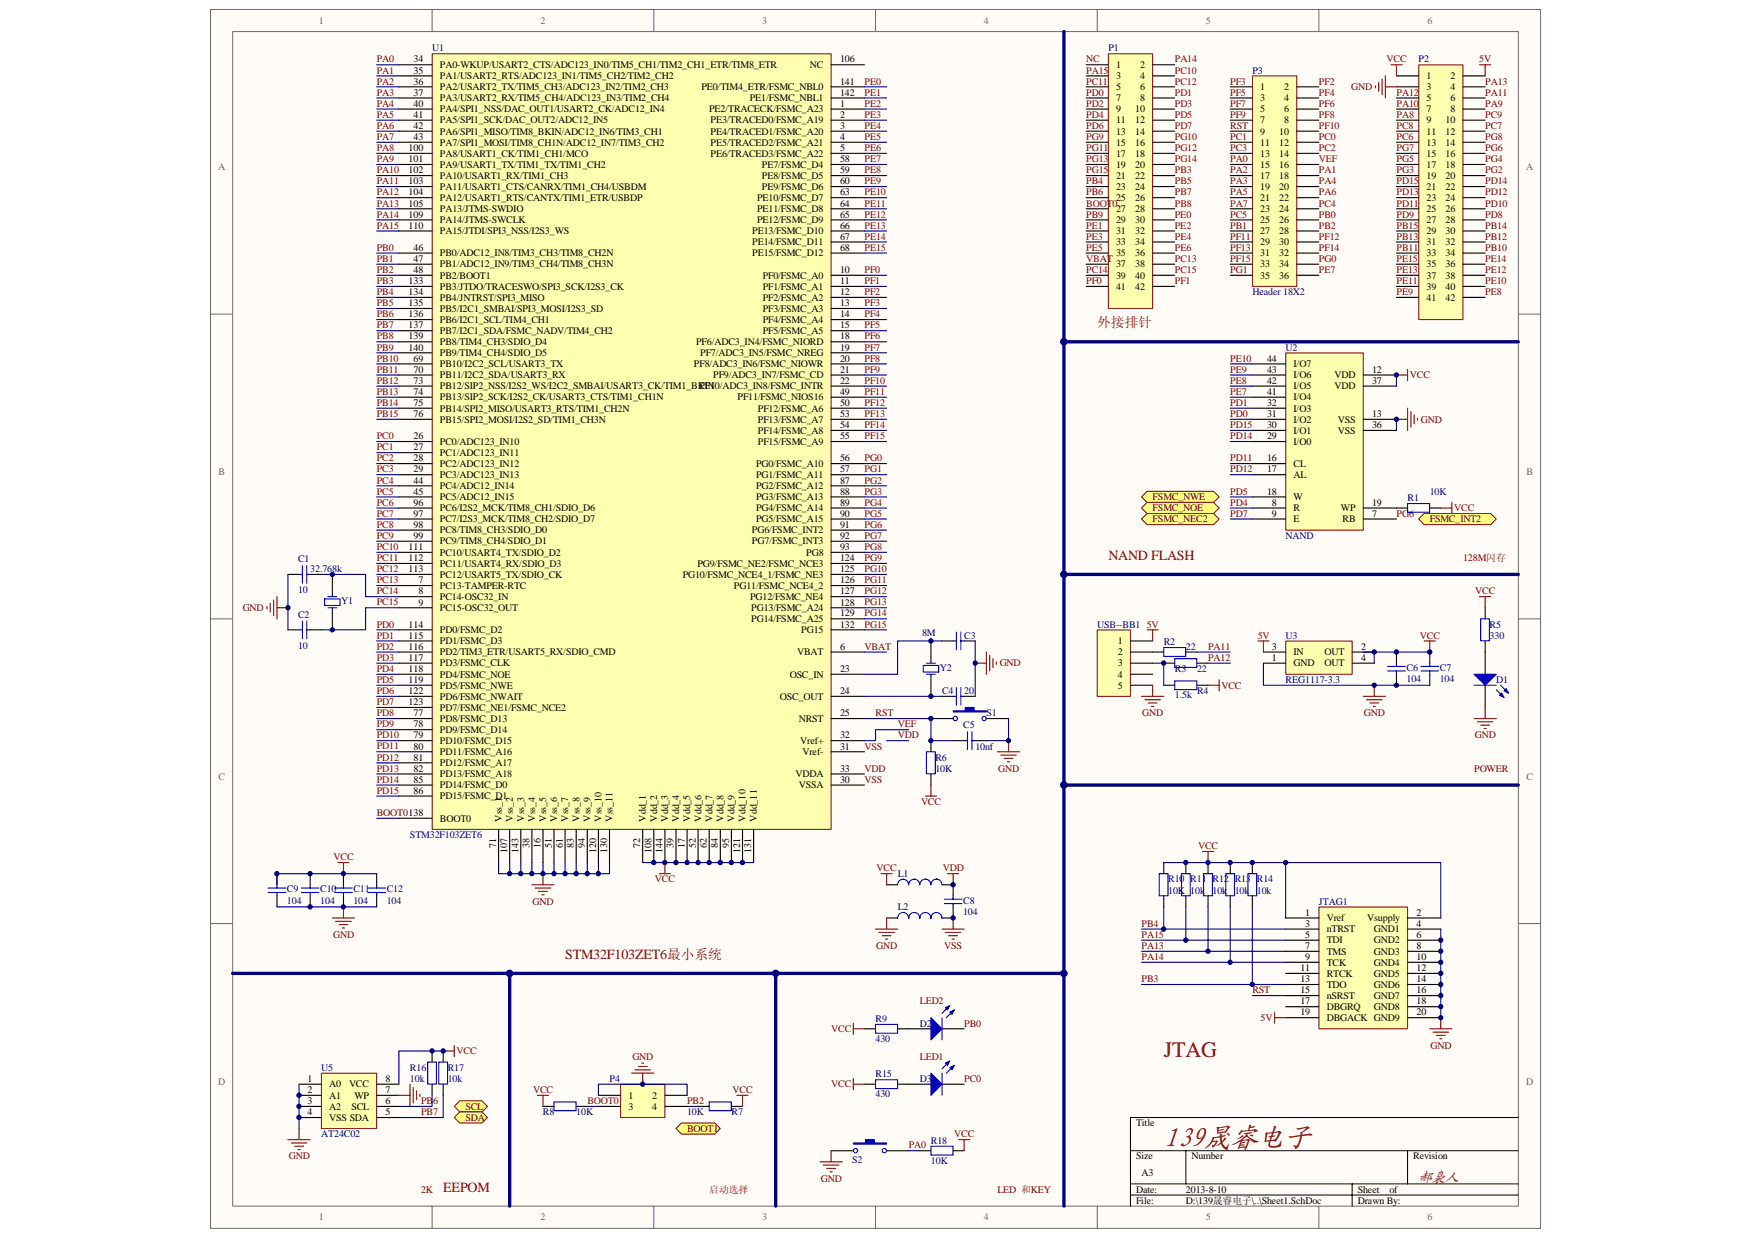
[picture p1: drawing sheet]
<svg xmlns="http://www.w3.org/2000/svg" width="297mm" height="210mm" viewBox="0 0 297 210" stroke-linecap="round" stroke-linejoin="round" font-family="sans-serif">
<defs><g id="words">
<text font-size="4.8" fill="#800000" x="197.4" y="194.5">139晟睿电子</text>
<text font-size="3.7" fill="#800000" x="197.4" y="179.3">JTAG</text>
<g font-size="2.4" fill="#800000">
<text x="188" y="95">NAND FLASH</text>
<text x="95.9" y="162.7">STM32F103ZET6最小系统</text>
<text x="75.2" y="202.1">EEPOM</text>
<text x="240.7" y="200.5">郝袅人</text>
</g>
<text font-size="2.3" fill="#800000" x="186.1" y="55.5">外接排针</text>
<g font-size="1.7" fill="#6a6a6a">
<text x="54.1" y="4">1</text>
<text x="91.7" y="4">2</text>
<text x="129.3" y="4">3</text>
<text x="166.9" y="4">4</text>
<text x="204.5" y="4">5</text>
<text x="242.1" y="4">6</text>
<text x="37" y="28.9">A</text>
<text x="258.9" y="28.9">A</text>
<text x="37" y="80.6">B</text>
<text x="258.9" y="80.6">B</text>
<text x="37" y="132.3">C</text>
<text x="258.9" y="132.3">C</text>
<text x="37" y="184">D</text>
<text x="258.9" y="184">D</text>
<text x="54.1" y="207">1</text>
<text x="91.7" y="207">2</text>
<text x="129.3" y="207">3</text>
<text x="166.9" y="207">4</text>
<text x="204.5" y="207">5</text>
<text x="242.1" y="207">6</text>
</g>
<g font-size="1.7" fill="#800000">
<text x="63.9" y="10.6">PA0</text>
<text x="184.3" y="10.6">NC</text>
<text x="199.3" y="10.6">PA14</text>
<text x="235.2" y="10.6">VCC</text>
<text x="250.9" y="10.6">5V</text>
<text x="63.9" y="12.5">PA1</text>
<text x="63.9" y="14.4">PA2</text>
<text x="63.9" y="16.2">PA3</text>
<text x="146.6" y="14.3">PE0</text>
<text x="146.6" y="16.2">PE1</text>
<text x="184.3" y="12.5">PA15</text>
<text x="184.3" y="14.4">PC11</text>
<text x="184.3" y="16.2">PD0</text>
<text x="199.3" y="12.5">PC10</text>
<text x="199.3" y="16.2">PD1</text>
<text x="199.3" y="14.4">PC12</text>
<text x="208.7" y="16.2">PF5</text>
<text x="208.7" y="14.4">PF3</text>
<text x="223.7" y="16.2">PF4</text>
<text x="223.7" y="14.4">PF2</text>
<text x="229.2" y="15.3">GND</text>
<text x="236.9" y="16.2">PA12</text>
<text x="251.9" y="16.2">PA11</text>
<text x="251.9" y="14.4">PA13</text>
<text x="63.9" y="18.1">PA4</text>
<text x="63.9" y="20">PA5</text>
<text x="63.9" y="21.9">PA6</text>
<text x="63.9" y="23.7">PA7</text>
<text x="146.6" y="18.1">PE2</text>
<text x="146.6" y="20">PE3</text>
<text x="146.6" y="21.9">PE4</text>
<text x="146.6" y="23.7">PE5</text>
<text x="184.3" y="18.1">PD2</text>
<text x="184.3" y="20">PD4</text>
<text x="184.3" y="21.9">PD6</text>
<text x="184.3" y="23.7">PG9</text>
<text x="199.3" y="18.1">PD3</text>
<text x="199.3" y="20">PD5</text>
<text x="199.3" y="21.9">PD7</text>
<text x="199.3" y="23.7">PG10</text>
<text x="208.7" y="23.7">PC1</text>
<text x="208.7" y="21.9">RST</text>
<text x="208.7" y="18.1">PF7</text>
<text x="208.7" y="20">PF9</text>
<text x="223.7" y="23.7">PC0</text>
<text x="223.7" y="18.1">PF6</text>
<text x="223.7" y="20">PF8</text>
<text x="223.7" y="21.9">PF10</text>
<text x="236.9" y="23.7">PC6</text>
<text x="236.9" y="21.9">PC8</text>
<text x="236.9" y="20">PA8</text>
<text x="236.9" y="18.1">PA10</text>
<text x="251.9" y="23.7">PG8</text>
<text x="251.9" y="21.9">PC7</text>
<text x="251.9" y="20">PC9</text>
<text x="251.9" y="18.1">PA9</text>
<text x="63.9" y="25.6">PA8</text>
<text x="63.9" y="27.5">PA9</text>
<text x="63.9" y="29.4">PA10</text>
<text x="146.6" y="25.6">PE6</text>
<text x="146.6" y="27.5">PE7</text>
<text x="146.6" y="29.4">PE8</text>
<text x="184.3" y="25.6">PG11</text>
<text x="184.3" y="27.5">PG13</text>
<text x="184.3" y="29.4">PG15</text>
<text x="199.3" y="25.6">PG12</text>
<text x="199.3" y="27.5">PG14</text>
<text x="199.3" y="29.4">PB3</text>
<text x="208.7" y="27.5">PA0</text>
<text x="208.7" y="29.4">PA2</text>
<text x="208.7" y="25.6">PC3</text>
<text x="223.7" y="27.5">VEF</text>
<text x="223.7" y="29.4">PA1</text>
<text x="223.7" y="25.6">PC2</text>
<text x="236.9" y="29.4">PG3</text>
<text x="236.9" y="27.5">PG5</text>
<text x="236.9" y="25.6">PG7</text>
<text x="251.9" y="29.4">PG2</text>
<text x="251.9" y="27.5">PG4</text>
<text x="251.9" y="25.6">PG6</text>
<text x="63.9" y="31.3">PA11</text>
<text x="63.9" y="33.1">PA12</text>
<text x="63.9" y="35">PA13</text>
<text x="146.6" y="31.3">PE9</text>
<text x="146.6" y="33.1">PE10</text>
<text x="146.6" y="35">PE11</text>
<text x="184.3" y="31.3">PB4</text>
<text x="184.3" y="33.1">PB6</text>
<text x="184.3" y="35">BOOT0</text>
<text x="199.3" y="31.3">PB5</text>
<text x="199.3" y="33.1">PB7</text>
<text x="199.3" y="35">PB8</text>
<text x="208.7" y="31.3">PA3</text>
<text x="208.7" y="33.1">PA5</text>
<text x="208.7" y="35">PA7</text>
<text x="223.7" y="31.3">PA4</text>
<text x="223.7" y="33.1">PA6</text>
<text x="223.7" y="35">PC4</text>
<text x="236.9" y="35">PD11</text>
<text x="236.9" y="33.1">PD13</text>
<text x="236.9" y="31.3">PD15</text>
<text x="251.9" y="35">PD10</text>
<text x="251.9" y="33.1">PD12</text>
<text x="251.9" y="31.3">PD14</text>
<text x="63.9" y="36.9">PA14</text>
<text x="63.9" y="38.8">PA15</text>
<text x="146.6" y="36.9">PE12</text>
<text x="146.6" y="38.8">PE13</text>
<text x="146.6" y="40.7">PE14</text>
<text x="184.3" y="40.7">PE3</text>
<text x="184.3" y="36.9">PB9</text>
<text x="184.3" y="38.8">PE1</text>
<text x="199.3" y="40.7">PE4</text>
<text x="199.3" y="38.8">PE2</text>
<text x="199.3" y="36.9">PE0</text>
<text x="208.7" y="36.9">PC5</text>
<text x="208.7" y="38.8">PB1</text>
<text x="208.7" y="40.7">PF11</text>
<text x="223.7" y="40.7">PF12</text>
<text x="223.7" y="36.9">PB0</text>
<text x="223.7" y="38.8">PB2</text>
<text x="236.9" y="40.7">PB13</text>
<text x="236.9" y="38.8">PB15</text>
<text x="236.9" y="36.9">PD9</text>
<text x="251.9" y="40.7">PB12</text>
<text x="251.9" y="38.8">PB14</text>
<text x="251.9" y="36.9">PD8</text>
<text x="63.9" y="42.5">PB0</text>
<text x="63.9" y="44.4">PB1</text>
<text x="63.9" y="46.3">PB2</text>
<text x="146.6" y="42.5">PE15</text>
<text x="146.6" y="46.3">PF0</text>
<text x="184.3" y="46.3">PC14</text>
<text x="184.3" y="44.4">VBAT</text>
<text x="184.3" y="42.5">PE5</text>
<text x="199.3" y="46.3">PC15</text>
<text x="199.3" y="42.5">PE6</text>
<text x="199.3" y="44.4">PC13</text>
<text x="208.7" y="42.5">PF13</text>
<text x="208.7" y="44.4">PF15</text>
<text x="208.7" y="46.3">PG1</text>
<text x="223.7" y="46.3">PE7</text>
<text x="223.7" y="42.5">PF14</text>
<text x="223.7" y="44.4">PG0</text>
<text x="236.9" y="46.3">PE13</text>
<text x="236.9" y="44.4">PE15</text>
<text x="236.9" y="42.5">PB11</text>
<text x="251.9" y="46.3">PE12</text>
<text x="251.9" y="44.4">PE14</text>
<text x="251.9" y="42.5">PB10</text>
<text x="63.9" y="48.2">PB3</text>
<text x="63.9" y="50.1">PB4</text>
<text x="63.9" y="51.9">PB5</text>
<text x="63.9" y="53.8">PB6</text>
<text x="146.6" y="48.2">PF1</text>
<text x="146.6" y="50.1">PF2</text>
<text x="146.6" y="51.9">PF3</text>
<text x="146.6" y="53.8">PF4</text>
<text x="184.3" y="48.2">PF0</text>
<text x="199.3" y="48.2">PF1</text>
<text x="236.9" y="50.1">PE9</text>
<text x="236.9" y="48.2">PE11</text>
<text x="251.9" y="50.1">PE8</text>
<text x="251.9" y="48.2">PE10</text>
<text x="63.9" y="55.7">PB7</text>
<text x="63.9" y="57.6">PB8</text>
<text x="63.9" y="59.5">PB9</text>
<text x="146.6" y="55.7">PF5</text>
<text x="146.6" y="57.6">PF6</text>
<text x="146.6" y="59.5">PF7</text>
<text x="63.9" y="61.3">PB10</text>
<text x="63.9" y="63.2">PB11</text>
<text x="63.9" y="65.1">PB12</text>
<text x="146.6" y="61.3">PF8</text>
<text x="146.6" y="63.2">PF9</text>
<text x="146.6" y="65.1">PF10</text>
<text x="208.7" y="65.1">PE8</text>
<text x="208.7" y="63.2">PE9</text>
<text x="208.7" y="61.3">PE10</text>
<text x="239.2" y="64.2">VCC</text>
<text x="63.9" y="67">PB13</text>
<text x="63.9" y="68.9">PB14</text>
<text x="63.9" y="70.7">PB15</text>
<text x="146.6" y="67">PF11</text>
<text x="146.6" y="68.9">PF12</text>
<text x="146.6" y="70.7">PF13</text>
<text x="208.7" y="67">PE7</text>
<text x="208.7" y="70.7">PD0</text>
<text x="208.7" y="68.9">PD1</text>
<text x="241" y="71.7">GND</text>
<text x="63.9" y="74.5">PC0</text>
<text x="63.9" y="76.4">PC1</text>
<text x="146.6" y="72.6">PF14</text>
<text x="146.6" y="74.5">PF15</text>
<text x="208.7" y="74.5">PD14</text>
<text x="208.7" y="72.6">PD15</text>
<text x="63.9" y="78.3">PC2</text>
<text x="63.9" y="80.1">PC3</text>
<text x="63.9" y="82">PC4</text>
<text x="63.9" y="83.9">PC5</text>
<text x="146.6" y="78.2">PG0</text>
<text x="146.6" y="80.1">PG1</text>
<text x="146.6" y="82">PG2</text>
<text x="146.6" y="83.9">PG3</text>
<text x="208.7" y="78.3">PD11</text>
<text x="208.7" y="80.1">PD12</text>
<text x="208.7" y="83.9">PD5</text>
<text x="63.9" y="85.8">PC6</text>
<text x="63.9" y="87.6">PC7</text>
<text x="63.9" y="89.5">PC8</text>
<text x="146.6" y="85.8">PG4</text>
<text x="146.6" y="87.6">PG5</text>
<text x="146.6" y="89.5">PG6</text>
<text x="195.5" y="88.6">FSMC_NEC2</text>
<text x="195.5" y="84.8">FSMC_NWE</text>
<text x="195.5" y="86.7">FSMC_NOE</text>
<text x="208.7" y="85.8">PD4</text>
<text x="208.7" y="87.7">PD7</text>
<text x="236.9" y="87.7">PG6</text>
<text x="242.5" y="88.6">FSMC_INT2</text>
<text x="246.7" y="86.7">VCC</text>
<text x="63.9" y="91.4">PC9</text>
<text x="63.9" y="93.3">PC10</text>
<text x="63.9" y="95.2">PC11</text>
<text x="146.6" y="91.4">PG7</text>
<text x="146.6" y="93.3">PG8</text>
<text x="146.6" y="95.2">PG9</text>
<text x="248.2" y="95.2">128M闪存</text>
<text x="63.9" y="97">PC12</text>
<text x="63.9" y="98.9">PC13</text>
<text x="63.9" y="100.8">PC14</text>
<text x="146.6" y="97">PG10</text>
<text x="146.6" y="98.9">PG11</text>
<text x="146.6" y="100.8">PG12</text>
<text x="250.3" y="100.8">VCC</text>
<text x="41.2" y="103.6">GND</text>
<text x="63.9" y="102.7">PC15</text>
<text x="63.9" y="106.4">PD0</text>
<text x="146.6" y="102.7">PG13</text>
<text x="146.6" y="104.6">PG14</text>
<text x="146.6" y="106.4">PG15</text>
<text x="194.5" y="106.4">5V</text>
<text x="63.9" y="108.3">PD1</text>
<text x="63.9" y="110.2">PD2</text>
<text x="63.9" y="112.1">PD3</text>
<text x="63.9" y="114">PD4</text>
<text x="146.6" y="110.2">VBAT</text>
<text x="169.6" y="113">GND</text>
<text x="204.9" y="110.2">PA11</text>
<text x="204.9" y="112.1">PA12</text>
<text x="213.4" y="108.3">5V</text>
<text x="240.9" y="108.3">VCC</text>
<text x="63.9" y="115.8">PD5</text>
<text x="63.9" y="117.7">PD6</text>
<text x="63.9" y="119.6">PD7</text>
<text x="207.2" y="116.8">VCC</text>
<text x="63.9" y="121.5">PD8</text>
<text x="63.9" y="123.4">PD9</text>
<text x="63.9" y="125.2">PD10</text>
<text x="148.5" y="121.5">RST</text>
<text x="152.3" y="125.2">VDD</text>
<text x="152.3" y="123.4">VEF</text>
<text x="193.8" y="121.5">GND</text>
<text x="231.4" y="121.5">GND</text>
<text x="250.2" y="125.2">GND</text>
<text x="63.9" y="127.1">PD11</text>
<text x="63.9" y="129">PD12</text>
<text x="63.9" y="130.9">PD13</text>
<text x="146.6" y="127.1">VSS</text>
<text x="146.6" y="130.9">VDD</text>
<text x="169.3" y="130.9">GND</text>
<text x="250.1" y="130.9">POWER</text>
<text x="63.9" y="132.8">PD14</text>
<text x="63.9" y="134.6">PD15</text>
<text x="146.6" y="132.8">VSS</text>
<text x="156.2" y="136.5">VCC</text>
<text x="63.9" y="138.4">BOOT0138</text>
<text x="56.6" y="145.9">VCC</text>
<text x="111.1" y="149.7">VCC</text>
<text x="148.7" y="147.8">VCC</text>
<text x="159.9" y="147.8">VDD</text>
<text x="203.2" y="144">VCC</text>
<text x="90.4" y="153.4">GND</text>
<text x="56.5" y="159.1">GND</text>
<text x="148.7" y="161">GND</text>
<text x="160.2" y="161">VSS</text>
<text x="193.7" y="157.2">PB4</text>
<text x="193.7" y="159.1">PA15</text>
<text x="193.7" y="161">PA13</text>
<text x="193.7" y="162.8">PA14</text>
<text x="193.7" y="166.6">PB3</text>
<text x="156.1" y="170.3">LED2</text>
<text x="212.5" y="168.5">RST</text>
<text x="213.8" y="173.2">5V</text>
<text x="77.4" y="178.8">VCC</text>
<text x="107.3" y="179.7">GND</text>
<text x="141" y="175">VCC</text>
<text x="156.1" y="179.7">LED1</text>
<text x="163.6" y="174.1">PB0</text>
<text x="242.7" y="177.9">GND</text>
<text x="90.4" y="185.4">VCC</text>
<text x="124.3" y="185.4">VCC</text>
<text x="141" y="184.4">VCC</text>
<text x="163.6" y="183.5">PC0</text>
<text x="71.4" y="187.3">PB6</text>
<text x="71.4" y="189.1">PB7</text>
<text x="78.9" y="188.2">SCL</text>
<text x="78.9" y="190.1">SDA</text>
<text x="99.6" y="187.3">BOOT0</text>
<text x="116.6" y="187.3">PB2</text>
<text x="116.6" y="192">BOOT1</text>
<text x="49" y="196.7">GND</text>
<text x="154.2" y="194.8">PA0</text>
<text x="161.9" y="192.9">VCC</text>
<text x="71.4" y="202.3">2K</text>
<text x="120.3" y="202.3">启动选择</text>
<text x="139.2" y="200.4">GND</text>
<text x="169.2" y="202.3">LED 和KEY</text>
</g>
<g font-size="1.7">
<text x="70.2" y="10.6">34</text>
<text x="74.6" y="11.5">PA0-WKUP/USART2_CTS/ADC123_IN0/TIM5_CH1/TIM2_CH1_ETR/TIM8_ETR</text>
<text x="137.4" y="11.5">NC</text>
<text x="142.5" y="10.6">106</text>
<text x="189.3" y="11.5">1</text>
<text x="193.4" y="11.5">2</text>
<text x="70.2" y="12.5">35</text>
<text x="70.2" y="14.4">36</text>
<text x="70.2" y="16.2">37</text>
<text x="74.6" y="13.4">PA1/USART2_RTS/ADC123_IN1/TIM5_CH2/TIM2_CH2</text>
<text x="74.6" y="15.3">PA2/USART2_TX/TIM5_CH3/ADC123_IN2/TIM2_CH3</text>
<text x="74.6" y="17.2">PA3/USART2_RX/TIM5_CH4/ADC123_IN3/TIM2_CH4</text>
<text x="119" y="15.3">PE0/TIM4_ETR/FSMC_NBL0</text>
<text x="127.2" y="17.2">PE1/FSMC_NBL1</text>
<text x="142.5" y="14.4">141</text>
<text x="142.5" y="16.2">142</text>
<text x="189.3" y="13.4">3</text>
<text x="189.3" y="15.3">5</text>
<text x="189.3" y="17.2">7</text>
<text x="193.4" y="13.4">4</text>
<text x="193.4" y="15.3">6</text>
<text x="193.4" y="17.2">8</text>
<text x="213.8" y="15.3">1</text>
<text x="213.8" y="17.2">3</text>
<text x="217.8" y="15.3">2</text>
<text x="217.8" y="17.2">4</text>
<text x="242" y="13.4">1</text>
<text x="242" y="15.3">3</text>
<text x="242" y="17.2">5</text>
<text x="246" y="13.4">2</text>
<text x="246" y="15.3">4</text>
<text x="246" y="17.2">6</text>
<text x="70.2" y="18.1">40</text>
<text x="70.2" y="20">41</text>
<text x="70.2" y="21.9">42</text>
<text x="70.2" y="23.7">43</text>
<text x="74.6" y="19">PA4/SPI1_NSS/DAC_OUT1/USART2_CK/ADC12_IN4</text>
<text x="74.6" y="20.9">PA5/SPI1_SCK/DAC_OUT2/ADC12_IN5</text>
<text x="74.6" y="22.8">PA6/SPI1_MISO/TIM8_BKIN/ADC12_IN6/TIM3_CH1</text>
<text x="120.3" y="19">PE2/TRACECK/FSMC_A23</text>
<text x="120.5" y="20.9">PE3/TRACED0/FSMC_A19</text>
<text x="120.5" y="22.8">PE4/TRACED1/FSMC_A20</text>
<text x="142.5" y="20">2</text>
<text x="142.5" y="21.9">3</text>
<text x="142.5" y="23.7">4</text>
<text x="142.5" y="18.1">1</text>
<text x="189.3" y="19">9</text>
<text x="189.3" y="20.9">11</text>
<text x="189.3" y="22.8">13</text>
<text x="192.6" y="19">10</text>
<text x="192.6" y="20.9">12</text>
<text x="192.6" y="22.8">14</text>
<text x="213.8" y="19">5</text>
<text x="213.8" y="20.9">7</text>
<text x="213.8" y="22.8">9</text>
<text x="217" y="22.8">10</text>
<text x="217.8" y="19">6</text>
<text x="217.8" y="20.9">8</text>
<text x="242" y="19">7</text>
<text x="242" y="20.9">9</text>
<text x="242" y="22.8">11</text>
<text x="245.2" y="20.9">10</text>
<text x="245.2" y="22.8">12</text>
<text x="246" y="19">8</text>
<text x="69.3" y="25.6">100</text>
<text x="69.3" y="27.5">101</text>
<text x="69.3" y="29.4">102</text>
<text x="74.6" y="24.7">PA7/SPI1_MOSI/TIM8_CH1N/ADC12_IN7/TIM3_CH2</text>
<text x="74.6" y="26.6">PA8/USART1_CK/TIM1_CH1/MCO</text>
<text x="74.6" y="28.4">PA9/USART1_TX/TIM1_TX/TIM1_CH2</text>
<text x="120.5" y="24.7">PE5/TRACED2/FSMC_A21</text>
<text x="120.5" y="26.6">PE6/TRACED3/FSMC_A22</text>
<text x="129.3" y="28.4">PE7/FSMC_D4</text>
<text x="142.5" y="25.6">5</text>
<text x="142.5" y="27.5">58</text>
<text x="142.5" y="29.4">59</text>
<text x="189.3" y="24.7">15</text>
<text x="189.3" y="26.6">17</text>
<text x="189.3" y="28.4">19</text>
<text x="192.6" y="24.7">16</text>
<text x="192.6" y="26.6">18</text>
<text x="192.6" y="28.4">20</text>
<text x="213.8" y="24.7">11</text>
<text x="213.8" y="26.6">13</text>
<text x="213.8" y="28.4">15</text>
<text x="217" y="24.7">12</text>
<text x="217" y="26.6">14</text>
<text x="217" y="28.4">16</text>
<text x="242" y="24.7">13</text>
<text x="242" y="26.6">15</text>
<text x="242" y="28.4">17</text>
<text x="245.2" y="24.7">14</text>
<text x="245.2" y="26.6">16</text>
<text x="245.2" y="28.4">18</text>
<text x="69.3" y="31.3">103</text>
<text x="69.3" y="33.1">104</text>
<text x="69.3" y="35">105</text>
<text x="74.6" y="30.3">PA10/USART1_RX/TIM1_CH3</text>
<text x="74.6" y="32.2">PA11/USART1_CTS/CANRX/TIM1_CH4/USBDM</text>
<text x="74.6" y="34.1">PA12/USART1_RTS/CANTX/TIM1_ETR/USBDP</text>
<text x="74.6" y="36">PA13/JTMS-SWDIO</text>
<text x="128.4" y="34.1">PE10/FSMC_D7</text>
<text x="128.4" y="36">PE11/FSMC_D8</text>
<text x="129.3" y="30.3">PE8/FSMC_D5</text>
<text x="129.3" y="32.2">PE9/FSMC_D6</text>
<text x="142.5" y="31.3">60</text>
<text x="142.5" y="33.1">63</text>
<text x="142.5" y="35">64</text>
<text x="189.3" y="30.3">21</text>
<text x="189.3" y="32.2">23</text>
<text x="189.3" y="34.1">25</text>
<text x="189.3" y="36">27</text>
<text x="192.6" y="30.3">22</text>
<text x="192.6" y="32.2">24</text>
<text x="192.6" y="34.1">26</text>
<text x="192.6" y="36">28</text>
<text x="213.8" y="30.3">17</text>
<text x="213.8" y="32.2">19</text>
<text x="213.8" y="34.1">21</text>
<text x="213.8" y="36">23</text>
<text x="217" y="30.3">18</text>
<text x="217" y="32.2">20</text>
<text x="217" y="34.1">22</text>
<text x="217" y="36">24</text>
<text x="242" y="30.3">19</text>
<text x="242" y="32.2">21</text>
<text x="242" y="34.1">23</text>
<text x="242" y="36">25</text>
<text x="245.2" y="30.3">20</text>
<text x="245.2" y="32.2">22</text>
<text x="245.2" y="34.1">24</text>
<text x="245.2" y="36">26</text>
<text x="69.3" y="36.9">109</text>
<text x="69.3" y="38.8">110</text>
<text x="74.6" y="37.8">PA14/JTMS-SWCLK</text>
<text x="74.6" y="39.7">PA15/JTDI/SPI3_NSS/I2S3_WS</text>
<text x="127.6" y="39.7">PE13/FSMC_D10</text>
<text x="127.6" y="41.6">PE14/FSMC_D11</text>
<text x="128.4" y="37.8">PE12/FSMC_D9</text>
<text x="142.5" y="36.9">65</text>
<text x="142.5" y="38.8">66</text>
<text x="142.5" y="40.7">67</text>
<text x="189.3" y="37.8">29</text>
<text x="189.3" y="39.7">31</text>
<text x="189.3" y="41.6">33</text>
<text x="192.6" y="37.8">30</text>
<text x="192.6" y="39.7">32</text>
<text x="192.6" y="41.6">34</text>
<text x="213.8" y="37.8">25</text>
<text x="213.8" y="39.7">27</text>
<text x="213.8" y="41.6">29</text>
<text x="217" y="37.8">26</text>
<text x="217" y="39.7">28</text>
<text x="217" y="41.6">30</text>
<text x="242" y="37.8">27</text>
<text x="242" y="39.7">29</text>
<text x="242" y="41.6">31</text>
<text x="245.2" y="37.8">28</text>
<text x="245.2" y="39.7">30</text>
<text x="245.2" y="41.6">32</text>
<text x="70.2" y="42.5">46</text>
<text x="70.2" y="44.4">47</text>
<text x="70.2" y="46.3">48</text>
<text x="74.6" y="43.5">PB0/ADC12_IN8/TIM3_CH3/TIM8_CH2N</text>
<text x="74.6" y="45.4">PB1/ADC12_IN9/TIM3_CH4/TIM8_CH3N</text>
<text x="74.6" y="47.2">PB2/BOOT1</text>
<text x="127.6" y="43.5">PE15/FSMC_D12</text>
<text x="129.4" y="47.2">PF0/FSMC_A0</text>
<text x="142.5" y="46.3">10</text>
<text x="142.5" y="42.5">68</text>
<text x="189.3" y="43.5">35</text>
<text x="189.3" y="45.4">37</text>
<text x="189.3" y="47.2">39</text>
<text x="192.6" y="43.5">36</text>
<text x="192.6" y="45.4">38</text>
<text x="192.6" y="47.2">40</text>
<text x="213.8" y="43.5">31</text>
<text x="213.8" y="45.4">33</text>
<text x="213.8" y="47.2">35</text>
<text x="217" y="43.5">32</text>
<text x="217" y="45.4">34</text>
<text x="217" y="47.2">36</text>
<text x="242" y="43.5">33</text>
<text x="242" y="45.4">35</text>
<text x="242" y="47.2">37</text>
<text x="245.2" y="43.5">34</text>
<text x="245.2" y="45.4">36</text>
<text x="245.2" y="47.2">38</text>
<text x="69.3" y="48.2">133</text>
<text x="69.3" y="50.1">134</text>
<text x="69.3" y="51.9">135</text>
<text x="69.3" y="53.8">136</text>
<text x="74.6" y="49.1">PB3/JTDO/TRACESWO/SPI3_SCK/I2S3_CK</text>
<text x="74.6" y="51">PB4/JNTRST/SPI3_MISO</text>
<text x="74.6" y="52.9">PB5/I2C1_SMBAI/SPI3_MOSI/I2S3_SD</text>
<text x="129.4" y="49.1">PF1/FSMC_A1</text>
<text x="129.4" y="51">PF2/FSMC_A2</text>
<text x="129.4" y="52.9">PF3/FSMC_A3</text>
<text x="142.5" y="48.2">11</text>
<text x="142.5" y="50.1">12</text>
<text x="142.5" y="51.9">13</text>
<text x="142.5" y="53.8">14</text>
<text x="189.3" y="49.1">41</text>
<text x="192.6" y="49.1">42</text>
<text x="242" y="49.1">39</text>
<text x="242" y="51">41</text>
<text x="245.2" y="49.1">40</text>
<text x="245.2" y="51">42</text>
<text x="69.3" y="55.7">137</text>
<text x="69.3" y="57.6">139</text>
<text x="69.3" y="59.5">140</text>
<text x="74.6" y="54.8">PB6/I2C1_SCL/TIM4_CH1</text>
<text x="74.6" y="56.6">PB7/I2C1_SDA/FSMC_NADV/TIM4_CH2</text>
<text x="74.6" y="58.5">PB8/TIM4_CH3/SDIO_D4</text>
<text x="118.1" y="58.5">PF6/ADC3_IN4/FSMC_NIORD</text>
<text x="129.4" y="54.8">PF4/FSMC_A4</text>
<text x="129.4" y="56.6">PF5/FSMC_A5</text>
<text x="142.5" y="59.5">19</text>
<text x="142.5" y="57.6">18</text>
<text x="142.5" y="55.7">15</text>
<text x="70.2" y="61.3">69</text>
<text x="70.2" y="63.2">70</text>
<text x="70.2" y="65.1">73</text>
<text x="74.6" y="62.3">PB10/I2C2_SCL/USART3_TX</text>
<text x="74.6" y="64.2">PB11/I2C2_SDA/USART3_RX</text>
<text x="74.6" y="60.4">PB9/TIM4_CH4/SDIO_D5</text>
<text x="117.7" y="62.3">PF8/ADC3_IN6/FSMC_NIOWR</text>
<text x="118.8" y="60.4">PF7/ADC3_IN5/FSMC_NREG</text>
<text x="121" y="64.2">PF9/ADC3_IN7/FSMC_CD</text>
<text x="142.5" y="63.2">21</text>
<text x="142.5" y="65.1">22</text>
<text x="142.5" y="61.3">20</text>
<text x="214.9" y="65.1">42</text>
<text x="214.9" y="63.2">43</text>
<text x="214.9" y="61.3">44</text>
<text x="219.4" y="64.2">I/O6</text>
<text x="219.4" y="62.3">I/O7</text>
<text x="226.4" y="64.2">VDD</text>
<text x="232.8" y="63.2">12</text>
<text x="232.8" y="65.1">37</text>
<text x="70.2" y="67">74</text>
<text x="70.2" y="68.9">75</text>
<text x="70.2" y="70.7">76</text>
<text x="74.6" y="66">PB12/SIP2_NSS/I2S2_WS/I2C2_SMBAI/USART3_CK/TIM1_BKIN</text>
<text x="74.6" y="67.9">PB13/SIP2_SCK/I2S2_CK/USART3_CTS/TIM1_CH1N</text>
<text x="74.6" y="69.8">PB14/SPI2_MISO/USART3_RTS/TIM1_CH2N</text>
<text x="74.6" y="71.7">PB15/SPI2_MOSI/I2S2_SD/TIM1_CH3N</text>
<text x="118.6" y="66">PF10/ADC3_IN8/FSMC_INTR</text>
<text x="125.1" y="67.9">PF11/FSMC_NIOS16</text>
<text x="128.6" y="69.8">PF12/FSMC_A6</text>
<text x="128.6" y="71.7">PF13/FSMC_A7</text>
<text x="142.5" y="67">49</text>
<text x="142.5" y="68.9">50</text>
<text x="142.5" y="70.7">53</text>
<text x="214.9" y="70.7">31</text>
<text x="214.9" y="68.9">32</text>
<text x="214.9" y="67">41</text>
<text x="219.4" y="71.7">I/O2</text>
<text x="219.4" y="69.8">I/O3</text>
<text x="219.4" y="67.9">I/O4</text>
<text x="219.4" y="66">I/O5</text>
<text x="226.4" y="66">VDD</text>
<text x="226.9" y="71.7">VSS</text>
<text x="232.8" y="70.7">13</text>
<text x="70.2" y="74.5">26</text>
<text x="70.2" y="76.4">27</text>
<text x="74.6" y="75.4">PC0/ADC123_IN10</text>
<text x="74.6" y="77.3">PC1/ADC123_IN11</text>
<text x="128.6" y="73.6">PF14/FSMC_A8</text>
<text x="128.6" y="75.4">PF15/FSMC_A9</text>
<text x="142.5" y="72.6">54</text>
<text x="142.5" y="74.5">55</text>
<text x="214.9" y="74.5">29</text>
<text x="214.9" y="72.6">30</text>
<text x="219.4" y="75.4">I/O0</text>
<text x="219.4" y="73.6">I/O1</text>
<text x="226.9" y="73.6">VSS</text>
<text x="232.8" y="72.6">36</text>
<text x="70.2" y="78.3">28</text>
<text x="70.2" y="80.1">29</text>
<text x="70.2" y="82">44</text>
<text x="70.2" y="83.9">45</text>
<text x="74.6" y="79.2">PC2/ADC123_IN12</text>
<text x="74.6" y="81.1">PC3/ADC123_IN13</text>
<text x="74.6" y="83">PC4/ADC12_IN14</text>
<text x="128.3" y="79.2">PG0/FSMC_A10</text>
<text x="128.3" y="81.1">PG1/FSMC_A11</text>
<text x="128.3" y="83">PG2/FSMC_A12</text>
<text x="142.5" y="78.3">56</text>
<text x="142.5" y="80.1">57</text>
<text x="142.5" y="82">87</text>
<text x="142.5" y="83.9">88</text>
<text x="214.9" y="78.3">16</text>
<text x="214.9" y="80.1">17</text>
<text x="214.9" y="83.9">18</text>
<text x="219.4" y="79.2">CL</text>
<text x="219.4" y="81.1">AL</text>
<text x="70.2" y="85.8">96</text>
<text x="70.2" y="87.7">97</text>
<text x="70.2" y="89.5">98</text>
<text x="74.6" y="84.8">PC5/ADC12_IN15</text>
<text x="74.6" y="86.7">PC6/I2S2_MCK/TIM8_CH1/SDIO_D6</text>
<text x="74.6" y="88.6">PC7/I2S3_MCK/TIM8_CH2/SDIO_D7</text>
<text x="128.3" y="84.8">PG3/FSMC_A13</text>
<text x="128.3" y="86.7">PG4/FSMC_A14</text>
<text x="128.3" y="88.6">PG5/FSMC_A15</text>
<text x="142.5" y="89.5">91</text>
<text x="142.5" y="85.8">89</text>
<text x="142.5" y="87.7">90</text>
<text x="215.8" y="85.8">8</text>
<text x="215.8" y="87.7">9</text>
<text x="219.4" y="84.8">W</text>
<text x="219.4" y="86.7">R</text>
<text x="219.4" y="88.6">E</text>
<text x="227.5" y="86.7">WP</text>
<text x="227.7" y="88.6">RB</text>
<text x="232.8" y="87.7">7</text>
<text x="232.8" y="85.8">19</text>
<text x="69.3" y="93.3">111</text>
<text x="69.3" y="95.2">112</text>
<text x="70.2" y="91.4">99</text>
<text x="74.6" y="90.5">PC8/TIM8_CH3/SDIO_D0</text>
<text x="74.6" y="92.4">PC9/TIM8_CH4/SDIO_D1</text>
<text x="74.6" y="94.2">PC10/USART4_TX/SDIO_D2</text>
<text x="127.6" y="90.5">PG6/FSMC_INT2</text>
<text x="127.6" y="92.4">PG7/FSMC_INT3</text>
<text x="136.8" y="94.2">PG8</text>
<text x="142.5" y="91.4">92</text>
<text x="142.5" y="93.3">93</text>
<text x="142.5" y="95.2">124</text>
<text x="69.3" y="97">113</text>
<text x="71" y="98.9">7</text>
<text x="71" y="100.8">8</text>
<text x="74.6" y="99.9">PC13-TAMPER-RTC</text>
<text x="74.6" y="101.7">PC14-OSC32_IN</text>
<text x="74.6" y="96.1">PC11/USART4_RX/SDIO_D3</text>
<text x="74.6" y="98">PC12/USART5_TX/SDIO_CK</text>
<text x="115.8" y="98">PG10/FSMC_NCE4_1/FSMC_NE3</text>
<text x="118.3" y="96.1">PG9/FSMC_NE2/FSMC_NCE3</text>
<text x="124.5" y="99.9">PG11/FSMC_NCE4_2</text>
<text x="127.3" y="101.7">PG12/FSMC_NE4</text>
<text x="142.5" y="100.8">127</text>
<text x="142.5" y="98.9">126</text>
<text x="142.5" y="97">125</text>
<text x="69.3" y="106.4">114</text>
<text x="71" y="102.7">9</text>
<text x="74.6" y="103.6">PC15-OSC32_OUT</text>
<text x="74.6" y="107.4">PD0/FSMC_D2</text>
<text x="127.4" y="103.6">PG13/FSMC_A24</text>
<text x="127.4" y="105.5">PG14/FSMC_A25</text>
<text x="135.9" y="107.4">PG15</text>
<text x="142.5" y="102.7">128</text>
<text x="142.5" y="104.6">129</text>
<text x="142.5" y="106.4">132</text>
<text x="69.3" y="108.3">115</text>
<text x="69.3" y="110.2">116</text>
<text x="69.3" y="112.1">117</text>
<text x="69.3" y="114">118</text>
<text x="74.6" y="109.3">PD1/FSMC_D3</text>
<text x="74.6" y="111.1">PD2/TIM3_ETR/USART5_RX/SDIO_CMD</text>
<text x="74.6" y="113">PD3/FSMC_CLK</text>
<text x="135.2" y="111.1">VBAT</text>
<text x="142.5" y="110.2">6</text>
<text x="142.5" y="114">23</text>
<text x="189.6" y="109.3">1</text>
<text x="189.6" y="111.1">2</text>
<text x="189.6" y="113">3</text>
<text x="215.8" y="112.1">1</text>
<text x="215.8" y="110.2">3</text>
<text x="219.4" y="113">GND</text>
<text x="219.4" y="111.1">IN</text>
<text x="224.7" y="111.1">OUT</text>
<text x="224.7" y="113">OUT</text>
<text x="230.9" y="110.2">2</text>
<text x="230.9" y="112.1">4</text>
<text x="69.3" y="115.8">119</text>
<text x="69.3" y="117.7">122</text>
<text x="69.3" y="119.6">123</text>
<text x="74.6" y="114.9">PD4/FSMC_NOE</text>
<text x="74.6" y="116.8">PD5/FSMC_NWE</text>
<text x="74.6" y="118.7">PD6/FSMC_NWAIT</text>
<text x="132.3" y="118.7">OSC_OUT</text>
<text x="134" y="114.9">OSC_IN</text>
<text x="142.5" y="117.7">24</text>
<text x="189.6" y="114.9">4</text>
<text x="189.6" y="116.8">5</text>
<text x="70.2" y="121.5">77</text>
<text x="70.2" y="123.4">78</text>
<text x="70.2" y="125.2">79</text>
<text x="74.6" y="122.4">PD8/FSMC_D13</text>
<text x="74.6" y="124.3">PD9/FSMC_D14</text>
<text x="74.6" y="120.5">PD7/FSMC_NE1/FSMC_NCE2</text>
<text x="135.5" y="122.4">NRST</text>
<text x="142.5" y="121.5">25</text>
<text x="142.5" y="125.2">32</text>
<text x="70.2" y="127.1">80</text>
<text x="70.2" y="129">81</text>
<text x="70.2" y="130.9">82</text>
<text x="74.6" y="126.2">PD10/FSMC_D15</text>
<text x="74.6" y="128.1">PD11/FSMC_A16</text>
<text x="74.6" y="129.9">PD12/FSMC_A17</text>
<text x="74.6" y="131.8">PD13/FSMC_A18</text>
<text x="135" y="131.8">VDDA</text>
<text x="135.7" y="126.2">Vref+</text>
<text x="136.1" y="128.1">Vref-</text>
<text x="142.5" y="130.9">33</text>
<text x="142.5" y="127.1">31</text>
<text x="70.2" y="132.8">85</text>
<text x="70.2" y="134.6">86</text>
<text x="74.6" y="133.7">PD14/FSMC_D0</text>
<text x="74.6" y="135.6">PD15/FSMC_D1</text>
<text x="135.5" y="133.7">VSSA</text>
<text x="142.5" y="132.8">30</text>
<text x="74.6" y="139.3">BOOT0</text>
<text x="84.2" y="143.9" transform="rotate(-90 84.2 143.9)">71</text>
<text x="85.1" y="139.4" transform="rotate(-90 85.1 139.4)">Vss_1</text>
<text x="87" y="139.4" transform="rotate(-90 87 139.4)">Vss_2</text>
<text x="88.9" y="139.4" transform="rotate(-90 88.9 139.4)">Vss_3</text>
<text x="89.8" y="143.9" transform="rotate(-90 89.8 143.9)">38</text>
<text x="90.8" y="139.4" transform="rotate(-90 90.8 139.4)">Vss_4</text>
<text x="91.7" y="143.9" transform="rotate(-90 91.7 143.9)">16</text>
<text x="92.6" y="139.4" transform="rotate(-90 92.6 139.4)">Vss_5</text>
<text x="93.6" y="143.9" transform="rotate(-90 93.6 143.9)">51</text>
<text x="94.5" y="139.4" transform="rotate(-90 94.5 139.4)">Vss_6</text>
<text x="95.5" y="143.9" transform="rotate(-90 95.5 143.9)">61</text>
<text x="96.4" y="139.4" transform="rotate(-90 96.4 139.4)">Vss_7</text>
<text x="97.3" y="143.9" transform="rotate(-90 97.3 143.9)">83</text>
<text x="98.3" y="139.4" transform="rotate(-90 98.3 139.4)">Vss_8</text>
<text x="99.2" y="143.9" transform="rotate(-90 99.2 143.9)">94</text>
<text x="100.2" y="139.4" transform="rotate(-90 100.2 139.4)">Vss_9</text>
<text x="102" y="139.4" transform="rotate(-90 102 139.4)">Vss_10</text>
<text x="103.9" y="139.4" transform="rotate(-90 103.9 139.4)">Vss_11</text>
<text x="108.6" y="143.9" transform="rotate(-90 108.6 143.9)">72</text>
<text x="109.6" y="139.4" transform="rotate(-90 109.6 139.4)">Vdd_1</text>
<text x="111.5" y="139.4" transform="rotate(-90 111.5 139.4)">Vdd_2</text>
<text x="113.3" y="139.4" transform="rotate(-90 113.3 139.4)">Vdd_3</text>
<text x="114.3" y="143.9" transform="rotate(-90 114.3 143.9)">39</text>
<text x="115.2" y="139.4" transform="rotate(-90 115.2 139.4)">Vdd_4</text>
<text x="116.2" y="143.9" transform="rotate(-90 116.2 143.9)">17</text>
<text x="117.1" y="139.4" transform="rotate(-90 117.1 139.4)">Vdd_5</text>
<text x="118" y="143.9" transform="rotate(-90 118 143.9)">52</text>
<text x="119" y="139.4" transform="rotate(-90 119 139.4)">Vdd_6</text>
<text x="119.9" y="143.9" transform="rotate(-90 119.9 143.9)">62</text>
<text x="120.9" y="139.4" transform="rotate(-90 120.9 139.4)">Vdd_7</text>
<text x="121.8" y="143.9" transform="rotate(-90 121.8 143.9)">84</text>
<text x="122.7" y="139.4" transform="rotate(-90 122.7 139.4)">Vdd_8</text>
<text x="123.7" y="143.9" transform="rotate(-90 123.7 143.9)">95</text>
<text x="124.6" y="139.4" transform="rotate(-90 124.6 139.4)">Vdd_9</text>
<text x="126.5" y="139.4" transform="rotate(-90 126.5 139.4)">Vdd_10</text>
<text x="128.4" y="139.4" transform="rotate(-90 128.4 139.4)">Vdd_11</text>
<text x="86.1" y="144.7" transform="rotate(-90 86.1 144.7)">107</text>
<text x="87.9" y="144.7" transform="rotate(-90 87.9 144.7)">143</text>
<text x="101.1" y="144.7" transform="rotate(-90 101.1 144.7)">120</text>
<text x="103" y="144.7" transform="rotate(-90 103 144.7)">130</text>
<text x="110.5" y="144.7" transform="rotate(-90 110.5 144.7)">108</text>
<text x="112.4" y="144.7" transform="rotate(-90 112.4 144.7)">144</text>
<text x="125.6" y="144.7" transform="rotate(-90 125.6 144.7)">121</text>
<text x="127.4" y="144.7" transform="rotate(-90 127.4 144.7)">131</text>
<text x="221.4" y="155.3">1</text>
<text x="240.3" y="155.3">2</text>
<text x="221.4" y="157.2">3</text>
<text x="221.4" y="159.1">5</text>
<text x="221.4" y="161">7</text>
<text x="225.1" y="156.3">Vref</text>
<text x="225.1" y="158.1">nTRST</text>
<text x="225.1" y="160">TDI</text>
<text x="225.1" y="161.9">TMS</text>
<text x="231.9" y="156.3">Vsupply</text>
<text x="233.1" y="158.1">GND1</text>
<text x="233.1" y="160">GND2</text>
<text x="233.1" y="161.9">GND3</text>
<text x="240.3" y="157.2">4</text>
<text x="240.3" y="159.1">6</text>
<text x="240.3" y="161">8</text>
<text x="220.6" y="164.7">11</text>
<text x="220.6" y="166.6">13</text>
<text x="221.4" y="162.8">9</text>
<text x="225.1" y="163.8">TCK</text>
<text x="225.1" y="165.7">RTCK</text>
<text x="225.1" y="167.5">TDO</text>
<text x="233.1" y="163.8">GND4</text>
<text x="233.1" y="165.7">GND5</text>
<text x="233.1" y="167.5">GND6</text>
<text x="240.3" y="162.8">10</text>
<text x="240.3" y="164.7">12</text>
<text x="240.3" y="166.6">14</text>
<text x="220.6" y="168.5">15</text>
<text x="220.6" y="170.3">17</text>
<text x="220.6" y="172.2">19</text>
<text x="225.1" y="169.4">nSRST</text>
<text x="225.1" y="171.3">DBGRQ</text>
<text x="225.1" y="173.2">DBGACK GND9</text>
<text x="233.1" y="169.4">GND7</text>
<text x="233.1" y="171.3">GND8</text>
<text x="240.3" y="168.5">16</text>
<text x="240.3" y="170.3">18</text>
<text x="240.3" y="172.2">20</text>
<text x="52.2" y="183.5">1</text>
<text x="52.2" y="185.4">2</text>
<text x="55.8" y="184.4">A0</text>
<text x="59.2" y="184.4">VCC</text>
<text x="65.4" y="185.4">7</text>
<text x="65.4" y="183.5">8</text>
<text x="52.2" y="187.3">3</text>
<text x="52.2" y="189.1">4</text>
<text x="55.8" y="186.3">A1</text>
<text x="55.8" y="188.2">A2</text>
<text x="55.8" y="190.1">VSS SDA</text>
<text x="59.6" y="188.2">SCL</text>
<text x="60.1" y="186.3">WP</text>
<text x="65.4" y="187.3">6</text>
<text x="65.4" y="189.1">5</text>
<text x="106.6" y="186.3">1</text>
<text x="106.6" y="188.2">3</text>
<text x="110.7" y="186.3">2</text>
<text x="110.7" y="188.2">4</text>
<text x="192.7" y="191">Title</text>
<text x="192.7" y="196.7">Size</text>
<text x="202.1" y="196.7">Number</text>
<text x="239.7" y="196.7">Revision</text>
<text x="192.7" y="202.3">Date:</text>
<text x="193.7" y="199.5">A3</text>
<text x="201.2" y="202.3">2013-8-10</text>
<text x="230.3" y="202.3">Sheet</text>
<text x="235.7" y="202.3">of</text>
<text x="192.7" y="204.2">File:</text>
<text x="201.2" y="204.2">D:\139晟睿电子\..\Sheet1.SchDoc</text>
<text x="230.3" y="204.2">Drawn By:</text>
</g>
<g font-size="1.7" fill="#000080">
<text x="73.3" y="8.7">U1</text>
<text x="188" y="8.7">P1</text>
<text x="240.7" y="10.6">P2</text>
<text x="212.5" y="12.5">P3</text>
<text x="212.5" y="50.1">Header 18X2</text>
<text x="218.1" y="59.5">U2</text>
<text x="242.5" y="83.9">10K</text>
<text x="238.8" y="85">R1</text>
<text x="50.6" y="95.4">C1</text>
<text x="218.1" y="91.4">NAND</text>
<text x="50.6" y="100.6">10</text>
<text x="52.6" y="97">32.768k</text>
<text x="50.6" y="104.8">C2</text>
<text x="57.9" y="102.5">Y1</text>
<text x="156.4" y="108">8M</text>
<text x="186.1" y="106.4">USB--BB1</text>
<text x="252.7" y="106.4">R5</text>
<text x="50.6" y="110">10</text>
<text x="159.4" y="113.8">Y2</text>
<text x="163.6" y="108.3">C3</text>
<text x="197.4" y="109.5">R2</text>
<text x="199.3" y="114">R3</text>
<text x="201.2" y="110.2">22</text>
<text x="203.1" y="114">22</text>
<text x="218.1" y="108.3">U3</text>
<text x="238.6" y="113.8">C6</text>
<text x="244.2" y="113.8">C7</text>
<text x="252.7" y="108.3">330</text>
<text x="159.8" y="117.7">C4</text>
<text x="163.6" y="117.7">20</text>
<text x="199.3" y="118.5">1.5k</text>
<text x="203.1" y="117.7">R4</text>
<text x="218.1" y="115.8">REG1117-3.3</text>
<text x="238.6" y="115.7">104</text>
<text x="244.2" y="115.7">104</text>
<text x="253.8" y="115.8">D1</text>
<text x="163.4" y="123.5">C5</text>
<text x="167.3" y="121.5">S1</text>
<text x="158.7" y="130.9">10K</text>
<text x="158.7" y="129">R6</text>
<text x="165.5" y="127.1">10nf</text>
<text x="69.6" y="142.2">STM32F103ZET6</text>
<text x="152.3" y="148.7">L1</text>
<text x="198.2" y="149.7">R10</text>
<text x="201.9" y="149.7">R11</text>
<text x="205.7" y="149.7">R12</text>
<text x="209.5" y="149.7">R13</text>
<text x="213.2" y="149.7">R14</text>
<text x="48.7" y="153.2">104</text>
<text x="48.7" y="151.4">C9</text>
<text x="54.3" y="153.2">104</text>
<text x="54.3" y="151.4">C10</text>
<text x="60" y="153.2">104</text>
<text x="60" y="151.4">C11</text>
<text x="65.6" y="153.2">104</text>
<text x="65.6" y="151.4">C12</text>
<text x="152.3" y="154.4">L2</text>
<text x="163.4" y="155.1">104</text>
<text x="163.4" y="153.2">C8</text>
<text x="198.2" y="151.6">10K</text>
<text x="201.9" y="151.6">10k</text>
<text x="205.7" y="151.6">10k</text>
<text x="209.5" y="151.6">10k</text>
<text x="213.2" y="151.6">10k</text>
<text x="223.7" y="153.4">JTAG1</text>
<text x="148.5" y="173.4">R9</text>
<text x="148.5" y="176.7">430</text>
<text x="156.1" y="174.1">D2</text>
<text x="54.5" y="181.6">U5</text>
<text x="69.6" y="183.5">10k</text>
<text x="69.6" y="181.6">R16</text>
<text x="75.9" y="183.5">10k</text>
<text x="75.9" y="181.6">R17</text>
<text x="103.4" y="183.5">P4</text>
<text x="148.5" y="182.8">R15</text>
<text x="156.1" y="183.5">D3</text>
<text x="92.1" y="189.1">R8</text>
<text x="97.8" y="189.1">10K</text>
<text x="116.6" y="189.1">10K</text>
<text x="124.1" y="189.1">R7</text>
<text x="148.5" y="186.1">430</text>
<text x="54.5" y="192.9">AT24C02</text>
<text x="144.6" y="197.2">S2</text>
<text x="157.9" y="197.4">10K</text>
<text x="157.9" y="194">R18</text>
</g>
</g></defs>
<path d="M35.7 1.6h225.6v206.7h-225.6z" fill="#fffcf8"/>
<path d="M35.7 1.6h225.6v206.7h-225.6z" fill="none" stroke="#6a6a6a" stroke-width=".17"/>
<path d="M39.5 5.4h218.1v199.2h-218.1z" fill="#fffcf8"/>
<g fill="none" stroke="#6a6a6a" stroke-width=".17">
<path d="M39.5 5.4h218.1v199.2h-218.1zM73.3 1.6v3.7M110.9 1.6v3.7M148.5 1.6v3.7M186.1 1.6v3.7M223.7 1.6v3.7M35.7 53.3h3.8M257.6 53.3h3.7M35.7 105h3.8M257.6 105h3.7M35.7 156.7h3.8M257.6 156.7h3.7"/>
<path d="M73.3 204.6v3.7M110.9 204.6v3.7M148.5 204.6v3.7M186.1 204.6v3.7M223.7 204.6v3.7"/>
</g>
<path d="M191.8 195.2h65.8M201.2 195.2v5.6M238.8 195.2v5.6M257.6 189.5h-65.8v15.1M191.8 200.8h65.8M191.8 202.7h65.8M229.4 200.8v3.8" fill="none" stroke="#000" stroke-width=".17"/>
<path d="M218.1 59.9h13.2v30h-13.2z" fill="#ffffb0"/>
<path d="M218.1 59.9h13.2v30h-13.2z" fill="none" stroke="#800000" stroke-width=".17"/>
<g fill="none" stroke="#000" stroke-width=".19">
<path d="M212.4 74.9h5.7M212.4 73h5.7M212.4 71.1h5.7M212.4 69.2h5.7M212.4 67.4h5.7M212.4 65.5h5.7M212.4 63.6h5.7M212.4 61.7h5.7M212.4 78.6h5.7M231.3 73h5.6M231.3 71.1h5.6M231.3 65.5h5.6"/>
<path d="M231.3 63.6h5.6M212.4 80.5h5.7M212.4 84.3h5.7M212.4 86.2h5.7M212.4 88h5.7M231.3 86.2h5.6M231.3 88h5.6"/>
</g>
<g fill="#ffff80" stroke="#800000" stroke-width=".17">
<path d="M193.7 88l.9-.9h11.3l.9 .9-.9 1h-11.3z" fill-rule="evenodd"/>
<path d="M194.6 83.3h11.3l.9 1-.9 .9h-11.3l-.9-.9z" fill-rule="evenodd"/>
<path d="M194.6 85.2h11.3l.9 1-.9 .9h-11.3l-.9-.9z" fill-rule="evenodd"/>
<path d="M240.7 88l.9-.9h11.3l.9 .9-.9 1h-11.3z" fill-rule="evenodd"/>
</g>
<path d="M236.9 86.2h1.9M242.5 86.2h1.9M47 148.2v1.9M47 152v1.8M150.4 155.7h1.9M150.4 150.1h1.9M159.8 150.1h1.9v1.9M161.7 153.8v1.9h-1.9" fill="none" stroke="#000" stroke-width=".19"/>
<g fill="none" stroke="#00f" stroke-width=".19">
<path d="M238.8 85.4h3.7v1.5h-3.7zM45.5 150.6h3M45.5 151.4h3M47 150.1v.5M47 151.4v.6M152.3 155.7a.93 .93 0 0 1 .9-.9 .93 .93 0 0 1 .9 .9M152.3 150.1a.93 .93 0 0 1 .9-1 .93 .93 0 0 1 .9 1M154.2 155.7a.93 .93 0 0 1 .9-.9 .93 .93 0 0 1 .9 .9 .93 .93 0 0 1 1-.9 .93 .93 0 0 1 .9 .9M154.2 150.1a.93 .93 0 0 1 .9-1 .93 .93 0 0 1 .9 1 .94 .94 0 0 1 1-1 .94 .94 0 0 1 .9 1M157.9 155.7a.93 .93 0 0 1 1-.9 .93 .93 0 0 1 .9 .9M157.9 150.1a.94 .94 0 0 1 1-1 .93 .93 0 0 1 .9 1M160.2 152.5h3"/>
<path d="M160.2 153.3h3M161.7 152v.5M161.7 153.3v.5"/>
</g>
<g fill="none" stroke="#800000" stroke-width=".19">
<path d="M236.9 63.6h1.9M236.9 71.1h1.9M238.8 62.7v1.8M238.8 69.2v3.8M239.3 69.8v2.6M239.9 70.4v1.5M240.5 70.9v.4M244.4 86.2h1.9M246.3 85.2v1.9M165.4 112.5h1.9M167.3 110.6v3.8M167.9 111.2v2.6"/>
<path d="M168.4 111.7v1.5M169 112.3v.4M56.4 155.7h3.7M56.9 156.3h2.7M57.3 146.3h1.9M57.5 156.8h1.5M58.1 157.4h.3M58.3 146.3v1.9M58.3 153.8v1.9M148.5 157.6h3.8M149.1 158.2h2.6M149.5 148.2h1.8"/>
<path d="M149.6 158.7h1.5M150.2 159.3h.4M150.4 148.2v1.9M150.4 155.7v1.9M159.8 157.6h3.8M160.4 158.2h2.6M160.7 148.2h1.9M160.9 158.7h1.5M161.5 159.3h.4M161.7 148.2v1.9M161.7 155.7v1.9"/>
</g>
<path d="M236.9 63.6v1.9M236.9 71.1v1.9M63.9 148.2h-16.9v1.9" fill="none" stroke="#000080" stroke-width=".19"/>
<path d="M73.3 9.1h67.7v131.6h-67.7z" fill="#ffffb0"/>
<path d="M73.3 9.1h67.7v131.6h-67.7z" fill="none" stroke="#800000" stroke-width=".17"/>
<g fill="none" stroke="#000" stroke-width=".19">
<path d="M67.7 18.5h5.6M67.7 11h5.6M67.7 12.9h5.6M67.7 14.7h5.6M67.7 16.6h5.6M141 18.5h5.6M141 11h5.6M141 14.7h5.6M141 16.6h5.6M67.7 20.4h5.6M67.7 22.2h5.6M67.7 24.1h5.6"/>
<path d="M67.7 26h5.6M67.7 27.9h5.6M67.7 29.8h5.6M67.7 31.6h5.6M67.7 33.5h5.6M67.7 35.4h5.6M67.7 37.3h5.6M67.7 39.2h5.6M141 20.4h5.6M141 22.2h5.6M141 24.1h5.6M141 26h5.6"/>
<path d="M141 27.9h5.6M141 29.8h5.6M141 31.6h5.6M141 33.5h5.6M141 35.4h5.6M141 37.3h5.6M141 39.2h5.6M67.7 46.7h5.6M67.7 48.6h5.6M67.7 50.4h5.6M67.7 52.3h5.6M67.7 54.2h5.6"/>
<path d="M67.7 56.1h5.6M67.7 58h5.6M67.7 59.8h5.6M67.7 42.9h5.6M67.7 44.8h5.6M141 46.7h5.6M141 48.6h5.6M141 50.4h5.6M141 52.3h5.6M141 54.2h5.6M141 56.1h5.6M141 58h5.6"/>
<path d="M141 59.8h5.6M141 42.9h5.6M141 41h5.6M67.7 61.7h5.6M67.7 63.6h5.6M67.7 65.5h5.6M67.7 74.9h5.6M67.7 76.8h5.6M67.7 78.6h5.6M67.7 67.4h5.6M67.7 69.2h5.6M67.7 71.1h5.6"/>
<path d="M141 61.7h5.6M141 63.6h5.6M141 65.5h5.6M141 74.9h5.6M141 78.6h5.6M141 67.4h5.6M141 69.2h5.6M141 71.1h5.6M141 73h5.6M48.8 97.4h1.9M52.6 97.4h1.9M56.4 97.4v3.8"/>
<path d="M67.7 99.3h5.6M67.7 80.5h5.6M67.7 82.4h5.6M67.7 84.3h5.6M67.7 86.2h5.6M67.7 88h5.6M67.7 89.9h5.6M67.7 91.8h5.6M67.7 93.7h5.6M67.7 95.6h5.6M67.7 97.4h5.6M141 99.3h5.6"/>
<path d="M141 80.5h5.6M141 82.4h5.6M141 84.3h5.6M141 86.2h5.6M141 88h5.6M141 89.9h5.6M141 91.8h5.6M141 93.7h5.6M141 95.6h5.6M141 97.4h5.6M48.8 106.8h1.9M52.6 106.8h1.9"/>
<path d="M56.4 103.1v3.7M67.7 110.6h5.6M67.7 101.2h5.6M67.7 103.1h5.6M67.7 114.4h5.6M67.7 118.1h5.6M67.7 106.8h5.6M67.7 108.7h5.6M67.7 112.5h5.6M67.7 116.2h5.6M67.7 120h5.6M141 110.6h5.6"/>
<path d="M141 101.2h5.6M141 103.1h5.6M141 114.4h5.6M141 118.1h5.6M141 106.8h5.6M141 105h5.6M157.9 108.7v3.8M157.9 114.4v3.7M159.8 118.1h1.9M159.8 108.7h1.9M163.6 118.1h1.8M163.6 108.7h1.8"/>
<path d="M67.7 121.9h5.6M67.7 133.2h5.6M67.7 127.5h5.6M67.7 125.6h5.6M67.7 131.3h5.6M67.7 123.8h5.6M67.7 129.4h5.6M67.7 135h5.6M67.7 138.8h5.6M141 121.9h5.6M141 133.2h5.6M141 127.5h5.6"/>
<path d="M141 125.6h5.6M141 131.3h5.6M157.9 121.9h3.8M157.9 125.6v1.9M157.9 131.3v1.9M161.7 125.6h1.9M165.4 125.6h1.9M167.3 121.9h3.8M84.6 140.7v5.6M86.5 140.7v5.6M88.3 140.7v5.6M90.2 140.7v5.6"/>
<path d="M92.1 140.7v5.6M94 140.7v5.6M95.9 140.7v5.6M97.7 140.7v5.6M99.6 140.7v5.6M101.5 140.7v5.6M103.4 140.7v5.6M109 140.7v5.6M110.9 140.7v5.6M112.8 140.7v5.6M114.7 140.7v5.6M116.6 140.7v5.6"/>
<path d="M118.4 140.7v5.6M120.3 140.7v5.6M122.2 140.7v5.6M124.1 140.7v5.6M126 140.7v5.6M127.8 140.7v5.6"/>
</g>
<g fill="none" stroke="#00f" stroke-width=".19">
<path d="M50.7 97.4h.6M51.3 95.9v3M52 95.9v3M52 97.4h.6M50.7 106.8h.6M51.3 105.3v3M52 105.3v3M52 106.8h.6M55.1 101.6h2.6v1.1h-2.6zM55.6 101.2h1.5M55.6 103.1h1.5M156.6 112.9h2.6v1.1h-2.6z"/>
<path d="M157.2 114.4h1.5M157.2 112.5h1.5M161.7 108.7h.5M161.7 118.1h.5M162.2 107.2v3M162.2 116.6v3M163 107.2v3M163 116.6v3M163 108.7h.6M163 118.1h.6M157.2 127.5h1.5v3.8h-1.5zM163.6 125.6h.5"/>
<path d="M164.1 124.1v3M164.9 124.1v3M164.9 125.6h.5"/>
<circle cx="162" cy="121.9" r=".37"/>
<circle cx="166.9" cy="121.9" r=".37"/>
</g>
<g fill="none" stroke="#000080" stroke-width=".19">
<path d="M48.8 97.4v9.4M54.5 97.4h7.5v3.8h5.7M67.7 103.1h-5.7v3.7h-7.5M165.4 108.7v9.4M146.6 121.9h11.3v3.7h3.8M171.1 121.9v3.7h-3.8M86.5 146.3v1.9M90.2 146.3v1.9M92.1 146.3v1.9M94 146.3v1.9M95.9 146.3v1.9M97.7 146.3v1.9"/>
<path d="M99.6 146.3v1.9M101.5 146.3v1.9M109 146.3h18.8"/>
</g>
<g fill="none" stroke="#800000" stroke-width=".19">
<path d="M45.3 102.9v.4M45.8 102.3v1.5M46.4 101.8v2.6M47 101.2v3.8M47 103.1h1.8M169.2 127.5h3.8M169.8 128.1h2.6M170.3 128.6h1.5M170.9 129.2h.4M171.1 125.6v1.9M90.2 150.1h3.8M90.8 150.6h2.6"/>
<path d="M91.4 151.2h1.5M91.9 151.8h.4M92.1 148.2v1.9M111.8 148.2h1.9M112.8 146.3v1.9"/>
</g>
<path d="M161.7 120.6h2v-.6h1.5v.6h2.1v.2h-5.6z" fill-rule="evenodd" fill="#00f" stroke="#00f" stroke-width=".19"/>
<path d="M54.5 182.1h9.4v9.3h-9.4z" fill="#ffffb0"/>
<path d="M54.5 182h9.4v9.4h-9.4z" fill="none" stroke="#800000" stroke-width=".17"/>
<path d="M73.3 178.3v1.8M75.2 178.3v1.8M50.7 183.9h3.8M50.7 185.8h3.8M50.7 187.7h3.8M50.7 189.5h3.8M63.9 183.9h3.8M63.9 185.8h3.8M63.9 187.7h3.8M63.9 189.5h3.8M73.3 183.9v1.9M75.2 183.9v1.9" fill="none" stroke="#000" stroke-width=".19"/>
<path d="M50.7 183.9v7.5" fill="none" stroke="#000080" stroke-width=".19"/>
<path d="M72.6 180.1h1.4v3.8h-1.4zM74.4 180.1h1.5v3.8h-1.5z" fill="none" stroke="#00f" stroke-width=".19"/>
<path d="M67.7 185.8h1.9M69.6 183.9v3.8M70.1 184.5v2.6M70.7 185v1.5M71.2 185.6v.4" fill="none" stroke="#800000" stroke-width=".19"/>
<g fill="#ffff80" stroke="#800000" stroke-width=".17">
<path d="M78 186.7h3.8l.9 1-.9 .9h-3.8l-.9-.9z" fill-rule="evenodd"/>
<path d="M78 188.6h3.8l.9 .9-.9 1h-3.8l-.9-1z" fill-rule="evenodd"/>
</g>
<g fill="none" stroke="#000080" stroke-width=".19">
<path d="M63.9 11h3.8M63.9 12.9h3.8M63.9 14.7h3.8M63.9 16.6h3.8M63.9 18.5h3.8M146.6 14.7h3.8M146.6 16.6h3.8M146.6 18.5h3.8M63.9 20.4h3.8M63.9 22.2h3.8M63.9 24.1h3.8M63.9 26h3.8"/>
<path d="M63.9 27.9h3.8M63.9 29.8h3.8M63.9 31.6h3.8M63.9 33.5h3.8M63.9 35.4h3.8M63.9 37.3h3.8M63.9 39.2h3.8M146.6 20.4h3.8M146.6 22.2h3.8M146.6 24.1h3.8M146.6 26h3.8M146.6 27.9h3.8"/>
<path d="M146.6 29.8h3.8M146.6 31.6h3.8M146.6 33.5h3.8M146.6 35.4h3.8M146.6 37.3h3.8M146.6 39.2h3.8M63.9 42.9h3.8M63.9 44.8h3.8M63.9 46.7h3.8M63.9 48.6h3.8M63.9 50.4h3.8M63.9 52.3h3.8"/>
<path d="M63.9 54.2h3.8M63.9 56.1h3.8M63.9 58h3.8M63.9 59.8h3.8M146.6 42.9h3.8M146.6 46.7h3.8M146.6 48.6h3.8M146.6 50.4h3.8M146.6 52.3h3.8M146.6 54.2h3.8M146.6 56.1h3.8M146.6 58h3.8"/>
<path d="M146.6 59.8h3.8M146.6 41h3.8M63.9 61.7h3.8M63.9 63.6h3.8M63.9 65.5h3.8M63.9 67.4h3.8M63.9 69.2h3.8M63.9 71.1h3.8M63.9 74.9h3.8M63.9 76.8h3.8M63.9 78.6h3.8M146.6 61.7h3.8"/>
<path d="M146.6 63.6h3.8M146.6 65.5h3.8M146.6 67.4h3.8M146.6 69.2h3.8M146.6 71.1h3.8M146.6 74.9h3.8M146.6 78.6h3.8M146.6 73h3.8M208.7 61.7h3.7M208.7 63.6h3.7M208.7 65.5h3.7M208.7 67.4h3.7"/>
<path d="M208.7 69.2h3.7M208.7 71.1h3.7M208.7 74.9h3.7M208.7 78.6h3.7M208.7 73h3.7M63.9 80.5h3.8M63.9 82.4h3.8M63.9 84.3h3.8M63.9 86.2h3.8M63.9 88h3.8M63.9 89.9h3.8M63.9 91.8h3.8"/>
<path d="M63.9 93.7h3.8M63.9 95.6h3.8M63.9 97.4h3.8M63.9 99.3h3.8M146.6 80.5h3.8M146.6 82.4h3.8M146.6 84.3h3.8M146.6 86.2h3.8M146.6 88h3.8M146.6 89.9h3.8M146.6 91.8h3.8M146.6 93.7h3.8"/>
<path d="M146.6 95.6h3.8M146.6 97.4h3.8M146.6 99.3h3.8M208.7 80.5h3.7M208.7 84.3h3.7M208.7 86.2h3.7M208.7 88h3.7M63.9 118.1h3.8M63.9 108.7h3.8M63.9 110.6h3.8M63.9 112.5h3.8M63.9 114.4h3.8"/>
<path d="M63.9 116.2h3.8M63.9 120h3.8M63.9 106.8h3.8M146.6 118.1h13.2M146.6 110.6h3.8M146.6 106.8h3.8M146.6 101.2h3.8M146.6 103.1h3.8M146.6 105h3.8M159.8 108.7h-7.5v5.7h-5.7M63.9 121.9h3.8M63.9 123.8h3.8"/>
<path d="M63.9 125.6h3.8M63.9 127.5h3.8M63.9 129.4h3.8M63.9 131.3h3.8M63.9 133.2h3.8M63.9 135h3.8M63.9 138.8h3.8M47 153.8h16.9M84.6 146.3v1.9h18.8v-1.9M88.3 146.3v1.9M75.2 178.3h-7.5v5.6M73.3 185.8v1.9h-5.6"/>
<path d="M75.2 185.8v3.7h-7.5"/>
</g>
<path d="M157 135h1.9M157.9 133.2v1.8M75.2 178.3h1.9M77.1 177.3v1.9M48.8 193.3h3.8M49.4 193.9h2.6M50 194.4h1.5M50.5 195h.4M50.7 191.4v1.9" fill="none" stroke="#800000" stroke-width=".19"/>
<path d="M52.6 148.2v1.9M52.6 152v1.8M58.3 148.2v1.9M58.3 152v1.8M63.9 148.2v1.9M63.9 152v1.8" fill="none" stroke="#000" stroke-width=".19"/>
<path d="M51.1 150.6h3M51.1 151.4h3M52.6 150.1v.5M52.6 151.4v.6M56.8 150.6h3M56.8 151.4h3M58.3 150.1v.5M58.3 151.4v.6M62.4 150.6h3M62.4 151.4h3M63.9 150.1v.5M63.9 151.4v.6" fill="none" stroke="#00f" stroke-width=".19"/>
<path d="M188 9.1h7.5v43.2h-7.5z" fill="#ffffb0"/>
<path d="M188 9.1h7.5v43.2h-7.5z" fill="none" stroke="#800000" stroke-width=".17"/>
<g fill="none" stroke="#000" stroke-width=".19">
<path d="M184.3 11h3.7M184.3 12.9h3.7M184.3 14.7h3.7M184.3 16.6h3.7M184.3 18.5h3.7M195.5 11h3.8M195.5 12.9h3.8M195.5 14.7h3.8M195.5 16.6h3.8M195.5 18.5h3.8M184.3 20.4h3.7M184.3 22.2h3.7"/>
<path d="M184.3 24.1h3.7M184.3 26h3.7M184.3 27.9h3.7M184.3 29.8h3.7M184.3 31.6h3.7M184.3 33.5h3.7M184.3 35.4h3.7M184.3 37.3h3.7M184.3 39.2h3.7M195.5 20.4h3.8M195.5 22.2h3.8M195.5 24.1h3.8"/>
<path d="M195.5 26h3.8M195.5 27.9h3.8M195.5 29.8h3.8M195.5 31.6h3.8M195.5 33.5h3.8M195.5 35.4h3.8M195.5 37.3h3.8M195.5 39.2h3.8M184.3 41h3.7M184.3 42.9h3.7M184.3 44.8h3.7M184.3 46.7h3.7"/>
<path d="M184.3 48.6h3.7M195.5 41h3.8M195.5 42.9h3.8M195.5 44.8h3.8M195.5 46.7h3.8M195.5 48.6h3.8"/>
</g>
<path d="M240.7 11h7.5v43.2h-7.5z" fill="#ffffb0"/>
<path d="M240.7 11h7.5v43.2h-7.5z" fill="none" stroke="#800000" stroke-width=".17"/>
<g fill="none" stroke="#000" stroke-width=".19">
<path d="M236.9 12.9h3.8M236.9 14.7h3.8M236.9 16.6h3.8M236.9 18.5h3.8M248.2 12.9h3.7M248.2 14.7h3.7M248.2 16.6h3.7M248.2 18.5h3.7M236.9 20.4h3.8M236.9 22.2h3.8M236.9 24.1h3.8M236.9 26h3.8"/>
<path d="M236.9 27.9h3.8M236.9 29.8h3.8M236.9 31.6h3.8M236.9 33.5h3.8M236.9 35.4h3.8M236.9 37.3h3.8M236.9 39.2h3.8M248.2 20.4h3.7M248.2 22.2h3.7M248.2 24.1h3.7M248.2 26h3.7M248.2 27.9h3.7"/>
<path d="M248.2 29.8h3.7M248.2 31.6h3.7M248.2 33.5h3.7M248.2 35.4h3.7M248.2 37.3h3.7M248.2 39.2h3.7M236.9 41h3.8M236.9 42.9h3.8M236.9 44.8h3.8M236.9 46.7h3.8M236.9 48.6h3.8M236.9 50.4h3.8"/>
<path d="M248.2 41h3.7M248.2 42.9h3.7M248.2 44.8h3.7M248.2 46.7h3.7M248.2 48.6h3.7M248.2 50.4h3.7"/>
</g>
<path d="M186.2 106.9h5.6v11.2h-5.6z" fill="#ffffb0"/>
<path d="M186.1 106.8h5.7v11.3h-5.7z" fill="none" stroke="#800000" stroke-width=".17"/>
<path d="M191.8 108.7h3.7M191.8 110.6h5.6M191.8 112.5h3.7M191.8 114.4h3.7M191.8 116.2h3.7M197.4 112.5h1.9M197.4 116.2h1.9M201.2 110.6h1.8M203 112.5h1.9M203 116.2h1.9" fill="none" stroke="#000" stroke-width=".19"/>
<path d="M193.7 118.1h3.7M194.2 118.7h2.6M194.6 106.8h1.9M194.8 119.2h1.5M195.3 119.8h.4M195.5 106.8v1.9M195.5 116.2v1.9" fill="none" stroke="#800000" stroke-width=".19"/>
<path d="M197.4 109.8h3.7v1.5h-3.7zM199.3 111.7h3.7v1.5h-3.7zM199.3 115.5h3.7v1.5h-3.7z" fill="none" stroke="#00f" stroke-width=".19"/>
<path d="M195.5 112.5h1.9v3.7M203 110.6h5.7M204.9 112.5h3.8" fill="none" stroke="#000080" stroke-width=".19"/>
<path d="M218.1 108.8h11.3v5.6h-11.3z" fill="#ffffb0"/>
<path d="M218.1 108.7h11.3v5.7h-11.3z" fill="none" stroke="#800000" stroke-width=".17"/>
<g fill="none" stroke="#000" stroke-width=".19">
<path d="M214.3 112.5h3.8M214.3 110.6h3.8M229.4 112.5h3.7M229.4 110.6h3.7M236.9 110.6v1.9M236.9 114.4v1.8M242.5 110.6v1.9M242.5 114.4v1.8M251.9 103.1v1.9M251.9 108.7v5.7M251.9 116.2v3.8M92.1 187.7h1.9"/>
<path d="M97.7 187.7h1.9M118.4 187.7h1.9M124.1 187.7h1.9"/>
</g>
<path d="M213.4 108.7h1.9M214.3 108.7v1.9M231.3 118.1h3.7M231.8 118.7h2.7M232.4 119.2h1.5M233 119.8h.3M233.1 116.2v1.9M251.9 120v1.9M250.1 121.9h3.7M250.6 122.4h2.7M251.2 123h1.5M251.8 123.6h.3" fill="none" stroke="#800000" stroke-width=".19"/>
<path d="M214.3 112.5v3.7h28.2M231.3 110.6h11.2M233.1 110.6v1.9" fill="none" stroke="#000080" stroke-width=".19"/>
<g fill="none" stroke="#00f" stroke-width=".19">
<path d="M235.4 113h3M235.4 113.8h3M236.9 112.5v.5M236.9 113.8v.6M241 113h3M241 113.8h3M242.5 112.5v.5M242.5 113.8v.6M250.1 116.2h3.7M251.2 105h1.5v3.7h-1.5zM253.8 117l1.3 1.3M254.6 116.2l1.3 1.4"/>
<path d="M94 186.9h3.7v1.5h-3.7zM120.3 186.9h3.8v1.5h-3.8z"/>
</g>
<g fill="#00f" stroke="#00f" stroke-width=".19">
<path d="M250.1 114.4h3.7l-1.9 1.8z"/>
<path d="M254.4 117.9l.4-.3 .3 .7z"/>
<path d="M255.1 117.2l.4-.4 .4 .8z"/>
</g>
<path d="M115.6 190.5h5.7l.9 .9-.9 1h-5.7l-.9-1z" fill-rule="evenodd" fill="#ffff80" stroke="#800000" stroke-width=".17"/>
<path d="M105.3 183.9h7.5v5.6h-7.5z" fill="#ffffb0"/>
<path d="M105.3 183.9h7.5v5.6h-7.5z" fill="none" stroke="#800000" stroke-width=".17"/>
<g fill="none" stroke="#000" stroke-width=".19">
<path d="M146.6 174.5h1.9M152.3 174.5h5.6M159.8 174.5h3.8M101.5 185.8h3.8M101.5 187.7h3.8M112.8 185.8h3.8M112.8 187.7h3.8M141 195.2h3.8M146.6 183.9h1.9M150.4 195.2h3.8M152.3 183.9h5.6M156 195.2h1.9"/>
<path d="M159.8 183.9h3.8M161.7 195.2h1.9"/>
</g>
<g fill="none" stroke="#800000" stroke-width=".19">
<path d="M233.3 14.5v.4M233.9 14v1.5M234.5 13.4v2.6M235 12.9v3.7M235 14.7h1.9M236 11h1.8M236.9 11v1.9M251 11h1.9M251.9 11v1.9M204.9 116.2h1.9M206.8 115.3v1.9M241.6 108.7h1.9"/>
<path d="M242.5 108.7v1.9M251 101.2h1.9M251.9 101.2v1.9M144.8 173.6v1.9M144.8 174.5h1.8M91.2 185.8h1.8M92.1 185.8v1.9M107.1 182h3.8M107.7 181.5h2.6M108.3 180.9h1.5M108.8 180.3h.4M109 182v1.9"/>
<path d="M125 185.8h1.9M126 185.8v1.9M139.1 197.1h3.8M139.7 197.6h2.6M140.2 198.2h1.5M140.8 198.8h.4M141 195.2v1.9M144.8 183v1.8M144.8 183.9h1.8"/>
</g>
<path d="M99.6 187.7h1.9M101.5 185.8v-1.9h15.1v1.9M116.6 187.7h1.8M154.2 195.2h1.8" fill="none" stroke="#000080" stroke-width=".19"/>
<g fill="#00f" stroke="#00f" stroke-width=".19">
<path d="M157.9 172.6l1.9 1.9-1.9 1.9z"/>
<path d="M161.1 171.7l.8-.4-.4 .8z"/>
<path d="M160.4 170.9l.7-.3-.4 .7z"/>
<path d="M157.9 182l1.9 1.9-1.9 1.9z"/>
<path d="M161.1 181.1l.8-.4-.4 .8z"/>
<path d="M160.4 180.3l.7-.3-.4 .7z"/>
<path d="M144.8 193.9h2v-.6h1.5v.6h2.1v.2h-5.6z" fill-rule="evenodd"/>
</g>
<g fill="none" stroke="#00f" stroke-width=".19">
<path d="M148.5 173.8h3.8v1.4h-3.8zM159.8 172.6v3.8M161.1 170.6l-1.3 1.3M161.1 180l-1.3 1.3M161.9 171.3l-1.4 1.3M148.5 183.2h3.8v1.4h-3.8zM157.9 194.4h3.8v1.5h-3.8zM159.8 182v3.8M161.9 180.7l-1.4 1.3"/>
<circle cx="145.1" cy="195.2" r=".37"/>
<circle cx="150" cy="195.2" r=".37"/>
</g>
<path d="M212.5 12.9h7.5v35.7h-7.5z" fill="#ffffb0"/>
<path d="M212.5 12.9h7.5v35.7h-7.5z" fill="none" stroke="#800000" stroke-width=".17"/>
<g fill="none" stroke="#000" stroke-width=".19">
<path d="M208.7 14.7h3.7M208.7 16.6h3.7M208.7 18.5h3.7M220 14.7h3.7M220 16.6h3.7M220 18.5h3.7M208.7 20.4h3.7M208.7 22.2h3.7M208.7 24.1h3.7M208.7 26h3.7M208.7 27.9h3.7M208.7 29.8h3.7"/>
<path d="M208.7 31.6h3.7M208.7 33.5h3.7M208.7 35.4h3.7M208.7 37.3h3.7M208.7 39.2h3.7M220 20.4h3.7M220 22.2h3.7M220 24.1h3.7M220 26h3.7M220 27.9h3.7M220 29.8h3.7M220 31.6h3.7"/>
<path d="M220 33.5h3.7M220 35.4h3.7M220 37.3h3.7M220 39.2h3.7M208.7 41h3.7M208.7 42.9h3.7M208.7 44.8h3.7M208.7 46.7h3.7M220 41h3.7M220 42.9h3.7M220 44.8h3.7M220 46.7h3.7"/>
</g>
<path d="M162.6 193.3h1.9M163.6 193.3v1.9" fill="none" stroke="#800000" stroke-width=".19"/>
<path d="M180.5 5.3v52.7h77.1M180.5 58v39.4h77.1" fill="none" stroke="#000080" stroke-width=".56"/>
<path d="M150.4 125.6h3.8M154.2 123.8h-5.7v1.8h-1.9" fill="none" stroke="#000080" stroke-width=".19"/>
<path d="M223.8 153.9h15v20.6h-15z" fill="#ffffb0"/>
<path d="M223.7 153.8h15.1v20.7h-15.1z" fill="none" stroke="#800000" stroke-width=".17"/>
<g fill="none" stroke="#000" stroke-width=".19">
<path d="M197.4 146.3v1.9M197.4 152v1.8M201.2 146.3v1.9M201.2 152v1.8M204.9 146.3v1.9M204.9 152v1.8M208.7 146.3v1.9M208.7 152v1.8M212.4 146.3v1.9M212.4 152v1.8M218.1 155.7h5.6M218.1 157.6h5.6"/>
<path d="M218.1 159.5h5.6M238.8 155.7h5.6M238.8 157.6h5.6M238.8 159.5h5.6M218.1 161.4h5.6M218.1 163.2h5.6M218.1 165.1h5.6M218.1 167h5.6M218.1 168.9h5.6M218.1 170.8h5.6M218.1 172.6h5.6M238.8 161.4h5.6"/>
<path d="M238.8 163.2h5.6M238.8 165.1h5.6M238.8 167h5.6M238.8 168.9h5.6M238.8 170.8h5.6M238.8 172.6h5.6"/>
</g>
<path d="M196.7 148.2h1.4v3.7h-1.4zM200.4 148.2h1.5v3.7h-1.5zM204.2 148.2h1.5v3.7h-1.5zM207.9 148.2h1.5v3.7h-1.5zM211.7 148.2h1.5v3.7h-1.5z" fill="none" stroke="#00f" stroke-width=".19"/>
<g fill="none" stroke="#000080" stroke-width=".19">
<path d="M193.7 159.5h24.4M193.7 157.6h24.4M197.4 146.3h20.7v9.4M197.4 153.8v3.8M201.2 153.8v5.7M204.9 153.8v7.6M208.7 153.8v9.4h-15M212.4 153.8v13.2M218.1 146.3h26.3v9.4M244.4 157.6v15M193.7 161.4h24.4M193.7 167h24.4"/>
<path d="M208.7 163.2h9.4M212.4 168.9h5.7"/>
</g>
<path d="M204 144.4h1.9M204.9 144.4v1.9M216.2 171.7v1.9M216.2 172.6h1.9M242.5 174.5h3.8M243.1 175.1h2.6M243.7 175.6h1.5M244.2 176.2h.4M244.4 172.6v1.9" fill="none" stroke="#800000" stroke-width=".19"/>
<path d="M180.5 97.4v107.2M180.5 133.2h77.1M39.5 165.1h141M86.5 165.1v39.5M131.6 165.1v39.5" fill="none" stroke="#000080" stroke-width=".56"/>
<g fill="#000080" stroke="#000080" stroke-width=".17">
<circle cx="47" cy="148.2" r=".36"/>
<circle cx="48.8" cy="103.1" r=".37"/>
<circle cx="50.7" cy="189.5" r=".36"/>
<circle cx="50.7" cy="187.7" r=".37"/>
<circle cx="50.7" cy="185.8" r=".37"/>
<circle cx="52.6" cy="153.8" r=".36"/>
<circle cx="52.6" cy="148.2" r=".37"/>
<circle cx="56.4" cy="106.8" r=".37"/>
<circle cx="56.4" cy="97.4" r=".37"/>
<circle cx="58.2" cy="153.8" r=".36"/>
<circle cx="58.2" cy="148.2" r=".36"/>
<circle cx="73.3" cy="178.3" r=".37"/>
<circle cx="75.2" cy="178.3" r=".37"/>
<circle cx="86.5" cy="148.2" r=".37"/>
<circle cx="88.3" cy="148.2" r=".37"/>
<circle cx="90.2" cy="148.2" r=".37"/>
<circle cx="92.1" cy="148.2" r=".37"/>
<circle cx="94" cy="148.2" r=".37"/>
<circle cx="95.9" cy="148.2" r=".37"/>
<circle cx="97.7" cy="148.2" r=".37"/>
<circle cx="99.6" cy="148.2" r=".37"/>
<circle cx="101.5" cy="148.2" r=".37"/>
<circle cx="109" cy="183.9" r=".37"/>
<circle cx="110.9" cy="146.3" r=".37"/>
<circle cx="112.8" cy="146.3" r=".37"/>
<circle cx="114.7" cy="146.3" r=".37"/>
<circle cx="116.5" cy="146.3" r=".36"/>
<circle cx="118.4" cy="146.3" r=".37"/>
<circle cx="120.3" cy="146.3" r=".37"/>
<circle cx="122.2" cy="146.3" r=".37"/>
<circle cx="124.1" cy="146.3" r=".37"/>
<circle cx="125.9" cy="146.3" r=".37"/>
<circle cx="157.9" cy="125.6" r=".36"/>
<circle cx="157.9" cy="121.9" r=".37"/>
<circle cx="157.9" cy="118.1" r=".37"/>
<circle cx="157.9" cy="108.7" r=".37"/>
<circle cx="161.7" cy="155.7" r=".37"/>
<circle cx="161.7" cy="150.1" r=".37"/>
<circle cx="165.4" cy="112.5" r=".37"/>
<circle cx="171.1" cy="125.6" r=".37"/>
<circle cx="197.4" cy="157.6" r=".36"/>
<circle cx="197.4" cy="112.5" r=".36"/>
<circle cx="201.2" cy="159.5" r=".37"/>
<circle cx="201.2" cy="146.3" r=".37"/>
<circle cx="204.9" cy="161.3" r=".37"/>
<circle cx="204.9" cy="146.3" r=".37"/>
<circle cx="208.7" cy="163.2" r=".36"/>
<circle cx="208.7" cy="146.3" r=".36"/>
<circle cx="212.4" cy="167" r=".37"/>
<circle cx="212.4" cy="146.3" r=".37"/>
<circle cx="218.1" cy="146.3" r=".37"/>
<circle cx="233.1" cy="116.2" r=".36"/>
<circle cx="233.1" cy="110.6" r=".37"/>
<circle cx="236.9" cy="116.2" r=".36"/>
<circle cx="236.9" cy="110.6" r=".37"/>
<circle cx="236.9" cy="71.1" r=".37"/>
<circle cx="236.9" cy="63.6" r=".37"/>
<circle cx="242.5" cy="110.6" r=".37"/>
<circle cx="244.4" cy="172.6" r=".36"/>
<circle cx="244.4" cy="170.7" r=".36"/>
<circle cx="244.4" cy="168.9" r=".37"/>
<circle cx="244.4" cy="167" r=".37"/>
<circle cx="244.4" cy="165.1" r=".37"/>
<circle cx="244.4" cy="163.2" r=".36"/>
<circle cx="244.4" cy="161.3" r=".36"/>
<circle cx="244.4" cy="159.5" r=".37"/>
<circle cx="86.5" cy="165.1" r=".55"/>
<circle cx="131.6" cy="165.1" r=".55"/>
<circle cx="180.5" cy="165.1" r=".55"/>
<circle cx="180.5" cy="133.1" r=".55"/>
<circle cx="180.5" cy="97.4" r=".55"/>
<circle cx="180.5" cy="58" r=".55"/>
</g>
<use href="#words"/>
</svg>
